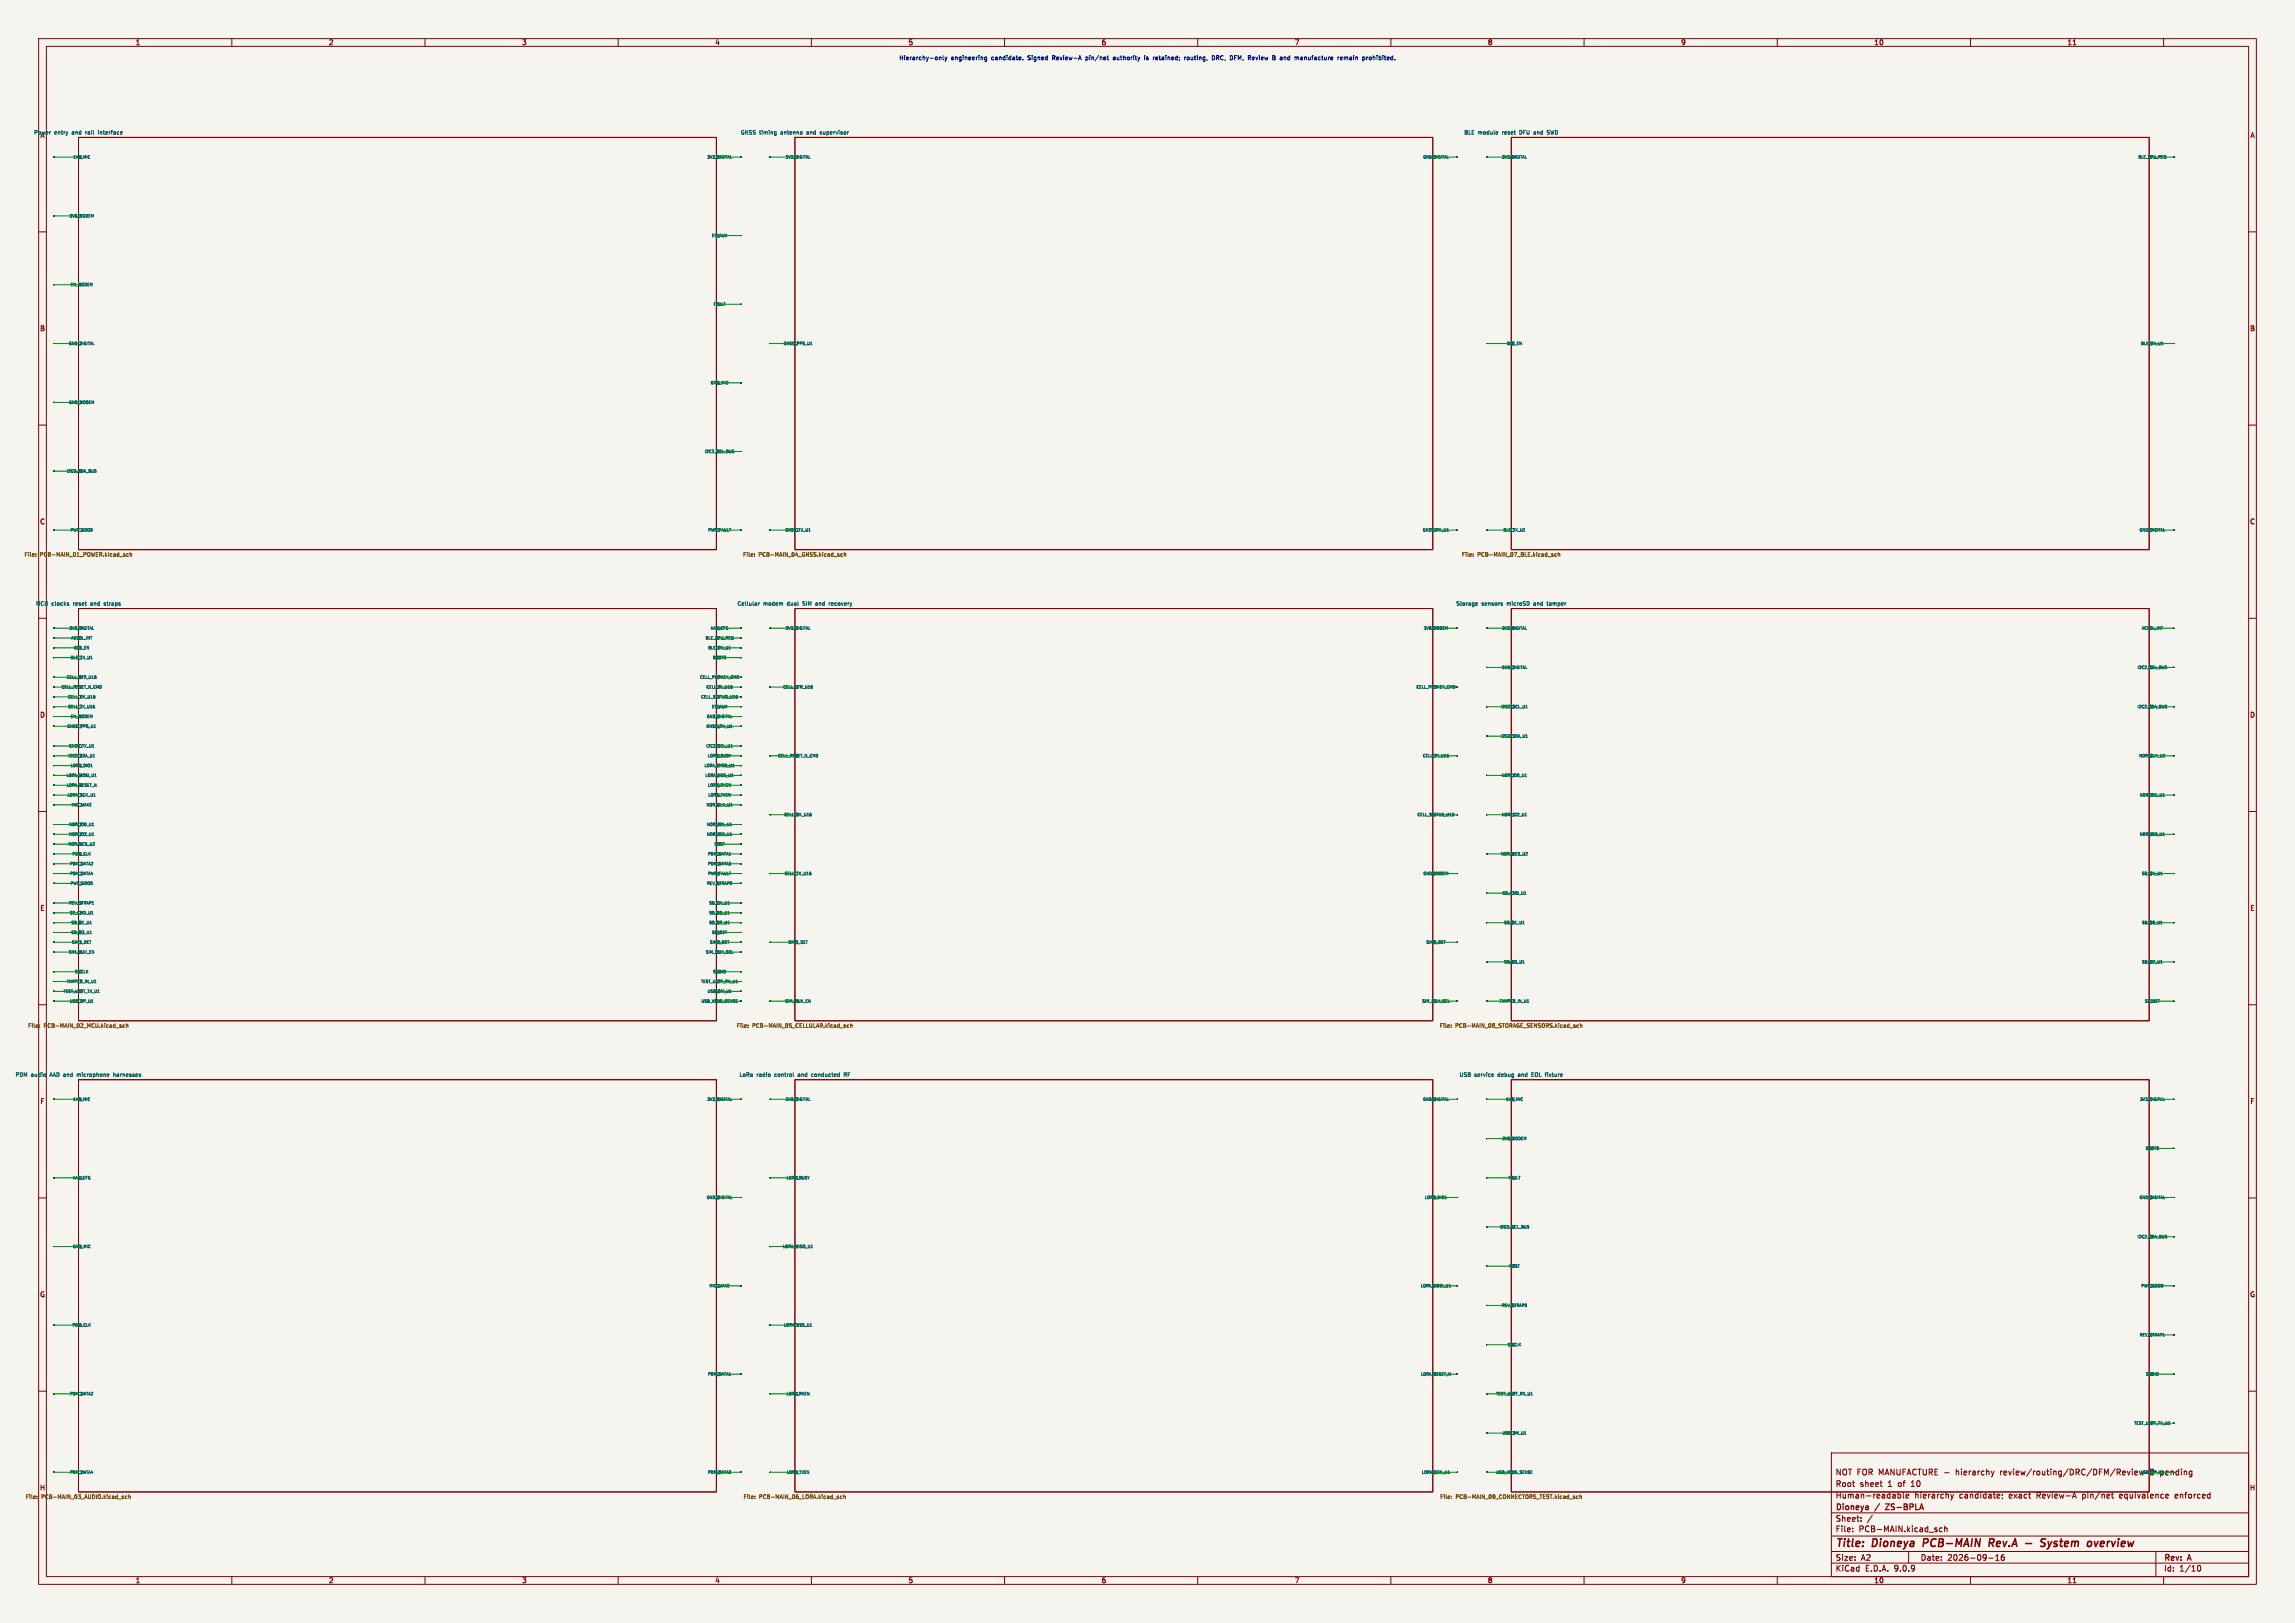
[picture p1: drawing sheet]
<svg xmlns="http://www.w3.org/2000/svg" width="594mm" height="420mm" viewBox="0 0 594 420" stroke-linecap="round" stroke-linejoin="round" font-family="sans-serif">
<defs><g id="words">
<g font-size="2.8" fill="#840000">
<text x="475" y="400.9">Title:</text>
<text x="484.7" y="400.9">Dioneya</text>
<text x="498.6" y="400.9">PCB-MAIN</text>
<text x="516.5" y="400.9">Rev.A</text>
<text x="531.5" y="400.9">System</text>
<text x="544.4" y="400.9">overview</text>
</g>
<g font-size="2.1" fill="#840000">
<text x="475" y="382">NOT FOR MANUFACTURE -</text>
<text x="506.5" y="382">hierarchy</text>
<text x="518.1" y="382">review/routing/DRC/DFM/Review</text>
<text x="475" y="388">Human-readable</text>
<text x="475" y="385">Root</text>
<text x="481.4" y="385">sheet</text>
<text x="488.7" y="385">1</text>
<text x="491.4" y="385">of</text>
<text x="494.9" y="385">10</text>
<text x="495.5" y="388">hierarchy</text>
<text x="507.2" y="388">candidate;</text>
<text x="520.1" y="388">exact</text>
<text x="527.4" y="388">Review-A</text>
<text x="539.4" y="388">pin/net</text>
<text x="549.2" y="388">equivalence</text>
<text x="563.7" y="388">enforced</text>
<text x="475" y="394">Sheet:</text>
<text x="475" y="391.2">Dioneya</text>
<text x="485.5" y="391.2">/</text>
<text x="488.8" y="391.2">ZS-BPLA</text>
<text x="475" y="396.7">File:</text>
<text x="481.1" y="396.7">PCB-MAIN.kicad_sch</text>
<text x="475" y="406.9">KiCad</text>
<text x="475" y="404.1">Size:</text>
<text x="481.7" y="404.1">A2</text>
<text x="482.7" y="406.9">E.D.A.</text>
<text x="490.3" y="406.9">9.0.9</text>
<text x="497" y="404.1">Date:</text>
<text x="504" y="404.1">2026-09-16</text>
<text x="560" y="404.3">Rev:</text>
<text x="560" y="406.9">Id:</text>
<text x="564.1" y="406.9">1/10</text>
<text x="566.4" y="404.3">A</text>
</g>
<text font-size="2.1" fill="#0f0f0f" x="557.1" y="382">B pending</text>
<g font-size="1.8" fill="#840000">
<text x="35" y="11.9">1</text>
<text x="85" y="11.9">2</text>
<text x="135" y="11.9">3</text>
<text x="185" y="11.9">4</text>
<text x="235" y="11.9">5</text>
<text x="285" y="11.9">6</text>
<text x="335" y="11.9">7</text>
<text x="385" y="11.9">8</text>
<text x="435" y="11.9">9</text>
<text x="485" y="11.9">10</text>
<text x="535" y="11.9">11</text>
<text x="582.3" y="35.9">A</text>
<text x="10.3" y="85.9">B</text>
<text x="582.3" y="85.9">B</text>
<text x="10.3" y="135.9">C</text>
<text x="582.3" y="135.9">C</text>
<text x="10.3" y="185.9">D</text>
<text x="582.3" y="185.9">D</text>
<text x="10.3" y="235.9">E</text>
<text x="582.3" y="235.9">E</text>
<text x="10.3" y="285.9">F</text>
<text x="582.3" y="285.9">F</text>
<text x="10.3" y="335.9">G</text>
<text x="582.3" y="335.9">G</text>
<text x="10.2" y="385.9">H</text>
<text x="582.2" y="385.9">H</text>
<text x="35" y="409.9">1</text>
<text x="85" y="409.9">2</text>
<text x="135" y="409.9">3</text>
<text x="185" y="409.9">4</text>
<text x="235" y="409.9">5</text>
<text x="285" y="409.9">6</text>
<text x="335" y="409.9">7</text>
<text x="385" y="409.9">8</text>
<text x="435" y="409.9">9</text>
<text x="485" y="409.9">10</text>
<text x="535" y="409.9">11</text>
</g>
<text font-size="1.8" fill="#006464" x="10.3" y="35.9">A</text>
<g font-size="1.5" fill="#0000c2">
<text x="232.6" y="15.8">Hierarchy-only</text>
<text x="246.2" y="15.8">engineering</text>
<text x="256.8" y="15.8">candidate.</text>
<text x="266.4" y="15.8">Signed</text>
<text x="273" y="15.8">Review-A</text>
<text x="281.9" y="15.8">pin/net</text>
<text x="289.2" y="15.8">authority</text>
<text x="297.5" y="15.8">is</text>
<text x="300" y="15.8">retained;</text>
<text x="308.3" y="15.8">routing,</text>
<text x="315.8" y="15.8">DRC,</text>
<text x="320.7" y="15.8">DFM,</text>
<text x="325.6" y="15.8">Review</text>
<text x="332.1" y="15.8">B</text>
<text x="334.3" y="15.8">and</text>
<text x="338.4" y="15.8">manufacture</text>
<text x="349.7" y="15.8">remain</text>
<text x="356.4" y="15.8">prohibited.</text>
</g>
<g font-size="1.4" fill="#006464">
<text x="8.7" y="35">Power</text>
<text x="14.1" y="35">entry</text>
<text x="18.8" y="35">and</text>
<text x="22.6" y="35">rail</text>
<text x="26.1" y="35">interface</text>
<text x="191.6" y="35">GNSS</text>
<text x="196.6" y="35">timing</text>
<text x="202.3" y="35">antenna</text>
<text x="209.2" y="35">and</text>
<text x="213" y="35">supervisor</text>
<text x="378.8" y="35">BLE</text>
<text x="382.6" y="35">module</text>
<text x="389" y="35">reset</text>
<text x="393.8" y="35">DFU</text>
<text x="397.7" y="35">and</text>
<text x="401.4" y="35">SWD</text>
<text x="9.2" y="156.9">MCU</text>
<text x="13.4" y="156.9">clocks</text>
<text x="19.2" y="156.9">reset</text>
<text x="23.9" y="156.9">and</text>
<text x="27.6" y="156.9">straps</text>
<text x="190.7" y="156.9">Cellular</text>
<text x="197.6" y="156.9">modem</text>
<text x="204" y="156.9">dual</text>
<text x="208.2" y="156.9">SIM</text>
<text x="211.8" y="156.9">and</text>
<text x="215.5" y="156.9">recovery</text>
<text x="376.8" y="156.9">Storage</text>
<text x="383.5" y="156.9">sensors</text>
<text x="390.2" y="156.9">microSD</text>
<text x="397.4" y="156.9">and</text>
<text x="401.1" y="156.9">tamper</text>
<text x="3.9" y="278.9">PDM</text>
<text x="8" y="278.9">audio</text>
<text x="13.2" y="278.9">AAD and</text>
<text x="20.6" y="278.9">microphone</text>
<text x="30.3" y="278.9">harnesses</text>
<text x="191.2" y="278.9">LoRa</text>
<text x="195.9" y="278.9">radio</text>
<text x="200.7" y="278.9">control</text>
<text x="207" y="278.9">and</text>
<text x="210.7" y="278.9">conducted</text>
<text x="219.4" y="278.9">RF</text>
<text x="377.6" y="278.9">USB</text>
<text x="381.6" y="278.9">service</text>
<text x="387.9" y="278.9">debug</text>
<text x="393.4" y="278.9">and</text>
<text x="397.1" y="278.9">EOL</text>
<text x="400.9" y="278.9">fixture</text>
</g>
<g font-size="1.4" fill="#725600">
<text x="6.2" y="144.2">File:</text>
<text x="10.4" y="144.2">PCB-MAIN_01_POWER.kicad_sch</text>
<text x="192.2" y="144.2">File:</text>
<text x="196.4" y="144.2">PCB-MAIN_04_GNSS.kicad_sch</text>
<text x="378.2" y="144.2">File:</text>
<text x="382.4" y="144.2">PCB-MAIN_07_BLE.kicad_sch</text>
<text x="7.1" y="266.2">File:</text>
<text x="11.4" y="266.2">PCB-MAIN_02_MCU.kicad_sch</text>
<text x="190.5" y="266.2">File:</text>
<text x="194.7" y="266.2">PCB-MAIN_05_CELLULAR.kicad_sch</text>
<text x="372.5" y="266.2">File:</text>
<text x="376.7" y="266.2">PCB-MAIN_08_STORAGE_SENSORS.kicad_sch</text>
<text x="6.5" y="388.1">File:</text>
<text x="10.7" y="388.1">PCB-MAIN_03_AUDIO.kicad_sch</text>
<text x="192.3" y="388.1">File:</text>
<text x="196.5" y="388.1">PCB-MAIN_06_LORA.kicad_sch</text>
<text x="372.6" y="388.1">File:</text>
<text x="376.8" y="388.1">PCB-MAIN_09_CONNECTORS_TEST.kicad_sch</text>
</g>
<g font-size="1" fill="#006464">
<text x="18.8" y="41.2">1V8_MIC</text>
<text x="182.9" y="41.2">3V3_DIGITAL</text>
<text x="203.2" y="41.2">3V3_DIGITAL</text>
<text x="368.2" y="41.2">GND_DIGITAL</text>
<text x="388.6" y="41.2">3V3_DIGITAL</text>
<text x="553.3" y="41.2">BLE_DFU_REQ</text>
<text x="17.8" y="56.5">3V8_MODEM</text>
<text x="184.1" y="61.5">EN_AUX</text>
<text x="18.1" y="74.2">EN_MODEM</text>
<text x="184.5" y="79.3">FAULT</text>
<text x="17.7" y="89.5">GND_DIGITAL</text>
<text x="202.7" y="89.5">GNSS_PPS_U1</text>
<text x="389.9" y="89.5">BLE_EN</text>
<text x="554" y="89.5">BLE_RX_U1</text>
<text x="183.8" y="99.6">GND_MIC</text>
<text x="17.7" y="104.7">GND_MODEM</text>
<text x="182.3" y="117.4">I2C2_SCL_BUS</text>
<text x="17.1" y="122.5">I2C2_SDA_BUS</text>
<text x="18.1" y="137.7">PWR_GOOD</text>
<text x="183.1" y="137.7">PWR_FAULT</text>
<text x="203.1" y="137.7">GNSS_TX_U1</text>
<text x="368.1" y="137.7">GNSS_RX_U1</text>
<text x="389" y="137.7">BLE_TX_U1</text>
<text x="553.6" y="137.7">GND_DIGITAL</text>
<text x="17.8" y="163.1">3V3_DIGITAL</text>
<text x="18.2" y="165.7">ACCEL_INT</text>
<text x="182.5" y="165.7">BLE_DFU_REQ</text>
<text x="183.8" y="163.1">AAD_CFG</text>
<text x="203.2" y="163.1">3V3_DIGITAL</text>
<text x="368.4" y="163.1">3V8_MODEM</text>
<text x="388.6" y="163.1">3V3_DIGITAL</text>
<text x="554.2" y="163.1">ACCEL_INT</text>
<text x="18.1" y="170.8">BLE_TX_U1</text>
<text x="19" y="168.2">BLE_EN</text>
<text x="183.1" y="168.2">BLE_RX_U1</text>
<text x="184.4" y="170.8">BOOT0</text>
<text x="388.5" y="173.3">GND_DIGITAL</text>
<text x="553.1" y="173.3">I2C2_SCL_BUS</text>
<text x="15.8" y="178.4">CELL_RESET_N_CMD</text>
<text x="17.1" y="175.8">CELL_DTR_U16</text>
<text x="181" y="175.8">CELL_PWRKEY_CMD</text>
<text x="182.7" y="178.4">CELL_RI_U16</text>
<text x="202.5" y="178.4">CELL_DTR_U16</text>
<text x="366.4" y="178.4">CELL_PWRKEY_CMD</text>
<text x="17.4" y="180.9">CELL_RX_U16</text>
<text x="17.5" y="183.5">CELL_TX_U16</text>
<text x="181.3" y="180.9">CELL_STATUS_U16</text>
<text x="184.1" y="183.5">EN_AUX</text>
<text x="388.4" y="183.5">I2C2_SCL_U1</text>
<text x="553.1" y="183.5">I2C2_SDA_BUS</text>
<text x="17.2" y="188.5">GNSS_PPS_U1</text>
<text x="18.1" y="186">EN_MODEM</text>
<text x="182.7" y="188.5">GNSS_RX_U1</text>
<text x="182.8" y="186">GND_DIGITAL</text>
<text x="388.3" y="191.1">I2C2_SDA_U1</text>
<text x="17.5" y="196.2">I2C2_SDA_U1</text>
<text x="17.7" y="193.6">GNSS_TX_U1</text>
<text x="182.6" y="193.6">I2C2_SCL_U1</text>
<text x="183.1" y="196.2">LORA_BUSY</text>
<text x="201.2" y="196.2">CELL_RESET_N_CMD</text>
<text x="368.1" y="196.2">CELL_RI_U16</text>
<text x="553.5" y="196.2">NOR_CLK_U1</text>
<text x="17.1" y="201.2">LORA_MOSI_U1</text>
<text x="17.1" y="203.8">LORA_RESET_N</text>
<text x="18.1" y="198.7">LORA_DIO1</text>
<text x="182.2" y="198.7">LORA_MISO_U1</text>
<text x="182.4" y="201.2">LORA_NSS_U1</text>
<text x="183.1" y="203.8">LORA_RXEN</text>
<text x="388.6" y="201.2">NOR_IO0_U1</text>
<text x="17.3" y="206.3">LORA_SCK_U1</text>
<text x="18.4" y="208.9">MIC_WAKE</text>
<text x="182.7" y="208.9">NOR_CLK_U1</text>
<text x="183.2" y="206.3">LORA_TXEN</text>
<text x="553.7" y="206.3">NOR_IO1_U1</text>
<text x="17.7" y="213.9">NOR_IO0_U1</text>
<text x="182.8" y="213.9">NOR_IO1_U1</text>
<text x="202.8" y="211.4">CELL_RX_U16</text>
<text x="366.7" y="211.4">CELL_STATUS_U16</text>
<text x="388.6" y="211.4">NOR_IO2_U1</text>
<text x="17.5" y="219">NOR_NCS_U2</text>
<text x="17.7" y="216.5">NOR_IO2_U1</text>
<text x="18.6" y="221.6">PDM_CLK</text>
<text x="182.8" y="216.5">NOR_IO3_U1</text>
<text x="183.1" y="221.6">PDM_DATA1</text>
<text x="184.7" y="219">NRST</text>
<text x="388.4" y="221.6">NOR_NCS_U2</text>
<text x="553.7" y="216.5">NOR_IO3_U1</text>
<text x="18" y="224.1">PDM_DATA2</text>
<text x="18" y="226.6">PDM_DATA4</text>
<text x="183.1" y="224.1">PDM_DATA3</text>
<text x="183.1" y="226.6">PWR_FAULT</text>
<text x="202.9" y="226.6">CELL_TX_U16</text>
<text x="368.3" y="226.6">GND_MODEM</text>
<text x="554.2" y="226.6">SD_CK_U1</text>
<text x="18.1" y="229.2">PWR_GOOD</text>
<text x="182.8" y="229.2">REV_STRAP0</text>
<text x="388.7" y="231.7">SD_CMD_U1</text>
<text x="17.7" y="234.3">REV_STRAP1</text>
<text x="17.9" y="236.8">SD_CMD_U1</text>
<text x="18.3" y="239.3">SD_D1_U1</text>
<text x="183.4" y="234.3">SD_CK_U1</text>
<text x="183.4" y="236.8">SD_D0_U1</text>
<text x="183.4" y="239.3">SD_D2_U1</text>
<text x="389.2" y="239.3">SD_D1_U1</text>
<text x="554.3" y="239.3">SD_D0_U1</text>
<text x="18.3" y="241.9">SD_D3_U1</text>
<text x="18.5" y="244.4">SIM1_DET</text>
<text x="183.6" y="244.4">SIM2_DET</text>
<text x="184.2" y="241.9">SD_DET</text>
<text x="203.9" y="244.4">SIM1_DET</text>
<text x="369" y="244.4">SIM2_DET</text>
<text x="17.7" y="247">SIM_MUX_EN</text>
<text x="182.5" y="247">SIM_MUX_SEL</text>
<text x="389.2" y="249.5">SD_D3_U1</text>
<text x="554.3" y="249.5">SD_D2_U1</text>
<text x="16.3" y="257.1">TEST_UART_TX_U1</text>
<text x="17.1" y="254.6">TAMPER_IN_U1</text>
<text x="19.2" y="252">SWCLK</text>
<text x="181.3" y="254.6">TEST_UART_RX_U1</text>
<text x="183" y="257.1">USB_DM_U1</text>
<text x="184.4" y="252">SWDIO</text>
<text x="17.9" y="259.7">USB_DP_U1</text>
<text x="181.4" y="259.7">USB_VBUS_SENSE</text>
<text x="203.1" y="259.7">SIM_MUX_EN</text>
<text x="367.9" y="259.7">SIM_MUX_SEL</text>
<text x="388" y="259.7">TAMPER_IN_U1</text>
<text x="555" y="259.7">SD_DET</text>
<text x="18.8" y="285.1">1V8_MIC</text>
<text x="182.9" y="285.1">3V3_DIGITAL</text>
<text x="203.2" y="285.1">3V3_DIGITAL</text>
<text x="368.2" y="285.1">GND_DIGITAL</text>
<text x="389.6" y="285.1">1V8_MIC</text>
<text x="553.7" y="285.1">3V3_DIGITAL</text>
<text x="388.7" y="295.2">3V8_MODEM</text>
<text x="555.2" y="297.8">BOOT0</text>
<text x="18.7" y="305.4">AAD_CFG</text>
<text x="203.4" y="305.4">LORA_BUSY</text>
<text x="390.3" y="305.4">FAULT</text>
<text x="182.8" y="310.5">GND_DIGITAL</text>
<text x="368.6" y="310.5">LORA_DIO1</text>
<text x="553.6" y="310.5">GND_DIGITAL</text>
<text x="18.7" y="323.2">GND_MIC</text>
<text x="202.5" y="323.2">LORA_MISO_U1</text>
<text x="388" y="318.1">I2C2_SCL_BUS</text>
<text x="553.1" y="320.6">I2C2_SDA_BUS</text>
<text x="390.5" y="328.2">NRST</text>
<text x="183.5" y="333.3">MIC_WAKE</text>
<text x="367.6" y="333.3">LORA_MOSI_U1</text>
<text x="554.1" y="333.3">PWR_GOOD</text>
<text x="388.6" y="338.4">REV_STRAP0</text>
<text x="18.6" y="343.5">PDM_CLK</text>
<text x="202.7" y="343.5">LORA_NSS_U1</text>
<text x="553.7" y="346">REV_STRAP1</text>
<text x="390.1" y="348.6">SWCLK</text>
<text x="183.1" y="356.2">PDM_DATA1</text>
<text x="367.6" y="356.2">LORA_RESET_N</text>
<text x="555.3" y="356.2">SWDIO</text>
<text x="18" y="361.3">PDM_DATA2</text>
<text x="203.4" y="361.3">LORA_RXEN</text>
<text x="387" y="361.3">TEST_UART_RX_U1</text>
<text x="388.7" y="371.4">USB_DM_U1</text>
<text x="552.2" y="368.9">TEST_UART_TX_U1</text>
<text x="18" y="381.6">PDM_DATA4</text>
<text x="183.1" y="381.6">PDM_DATA3</text>
<text x="203.5" y="381.6">LORA_TXEN</text>
<text x="367.8" y="381.6">LORA_SCK_U1</text>
<text x="387.1" y="381.6">USB_VBUS_SENSE</text>
<text x="553.9" y="381.6">USB_DP_U1</text>
</g>
</g></defs>
<path d="M0 0h594v420h-594z" fill="#f5f4ef" stroke="#f5f4ef" stroke-width=".26"/>
<g fill="none" stroke="#840000" stroke-width=".26">
<path d="M10 10h574v400h-574zM12 12h570v396h-570zM60 10v2M110 10v2M160 10v2M210 10v2M260 10v2M310 10v2M360 10v2M410 10v2M460 10v2M510 10v2"/>
<path d="M536.6 11.6h.7M560 10v2M20.3 35.6h165.1v106.6h-165.1zM205.7 35.6h165.1v106.6h-165.1zM391.2 35.6h165.1v106.6h-165.1zM10 60h2M582 60h2M10 110h2M582 110h2M20.3 157.5h165.1v106.7h-165.1zM205.7 157.5h165.1v106.7h-165.1zM391.2 157.5h165.1v106.7h-165.1z"/>
<path d="M10 160h2M582 160h2M10 210h2M582 210h2M10 260h2M20.3 279.4h165.1v106.7h-165.1zM205.7 279.4h165.1v106.7h-165.1zM391.2 279.4h165.1v106.7h-165.1zM582 260h2M10 310h2M582 310h2M10 360h2"/>
<path d="M474 376h108v32h-108zM582 360h2M474 397.5h108M474 391.5h108M479.5 396.2v.2M479.5 395.4v.2M481.7 393.5v.2M481.7 392.7v.2M484.6 392.1l-1.3 1.9M486.6 383.7h.6M487 384.7h.2M491.2 386.2v1.5"/>
<path d="M491.2 386.7h.5l.3 .3-.2 .6h-.6M492.6 386.2v1.3l.2 .2M493.3 387.2l.7-.2v-.3h-.5l-.2 .2 .1 .7h.6M502.7 395.4h-.5l-.2 .3 .1 .6h.6M503.3 395.5l.6-.1 .1 1M503.3 394.9v1.5M504.9 386.7l.3 1M505.2 387.7l-.3 .5M505.6 386.7l-.4 1M516.1 380.7l-.4 1M517.1 386.7h.4l.1 .3-.7 .2M517.5 387.6l-.4 .1"/>
<path d="M518.2 386.7v.2M518.3 387.6l-.1 .3M536.5 387.2h.7M536.9 386.2l.5 1.5M546.5 386.7h.5M546.7 386.2v1.3l.3 .2M549.5 381.6h.5M549.5 380.7h.4l.2 .3-.7 .2M550.6 380.7l.4 1 .3-1M551.9 380.2v.1M551.9 380.7v1M552.5 381.2l.7-.2v-.3h-.5l-.2 .2 .1 .7h.6"/>
<path d="M560.7 386.7h.5v.3l-.7 .2M561.2 387.6l-.5 .1M563 386.7v.9M563.7 387l-.7 .2M60 408v2M110 408v2M160 408v2M210 408v2M260 408v2M310 408v2M360 408v2M410 408v2"/>
<path d="M460 408v2M474 404.5h108M474 401.5h108M494 401.5v3M510 408v2M514.7 403.2h1.2M516.5 403.8h.9M516.5 402.7l.5-.4v1.5M518.7 402.3h-.5l-.2 .3v.9l.2 .3 .5-.2v-.7l-.5-.1-.2 .3M536.6 409.6h.7M558 401.5v6.5M560 408v2"/>
<path d="M568.7 405.6l.4-.5a.8 .8 0 0 1 .5 .7 .8 .8 0 0 1-.5 .8l-.4-.6"/>
</g>
<path d="M498 398.2l-.3 2M515.4 399.2l.5 1M515.8 398.2h-.8l-.2 2M515.9 399.1l-1 .1M524.3 399.4h1.5M529.5 398.3l-.8-.1-.3 .2v.6l.8 .3 .1 .5-.4 .4-.8-.1M530.1 398.9l.3 1.3M531 398.9l-.6 1.3M543 398.9l-.6 1.3M543.7 399.1l-.1 1M544.6 399.3l-1 .2M530.4 400.2l-.6 .7" fill="none" stroke="#840000" stroke-width=".4"/>
<path d="M488 389.2h1l-1 1.5h1" fill="none" stroke="#840000" stroke-width=".3"/>
<g fill="none" stroke="#006464" stroke-width=".26">
<path d="M13 34.1h.1M22.2 34.1v.6M22.2 34.2v.1M25.5 33.7h.1M25.5 34.1v.6M25.5 33.7v.1M200.6 34.1h.3v.8l-.2 .2M200.9 34.7h-.3M208.8 34.4v.3M212.3 34.7h.2M212.5 34.1l-.2 .1 .2 .2M387.5 34.1l.2 .2-.5 .1"/>
<path d="M387.6 34.7h-.1M393.6 33.7h-.2v1h.2M397 34.6l.4 .1M397.3 34.1h-.3M397.4 34.4l-.4 .1M401 33.8h-.5a.42 .42 0 0 0 .5 .6v.1M401 34.6l-.2 .1h-.4M209.8 89.2h.4M559.5 89.2h.4M189.7 116.8l.2 .1M189.7 116.4l.3 .1M189.9 117.1l-.3 .1"/>
<path d="M189.9 116.9h.1M189.9 117.1h.1M189.9 116.9v.2M24.7 121.9l.2 .1-.2 .2M24.8 121.5l.1 .1M374.5 137.5h.4M394.3 137.5h.4M17.7 156.3l.1 .2-.1 .2M17.7 156h.1M23.5 156.3v.3M26.9 156.6l.3 .1M27.2 156l-.3 .1 .3 .2"/>
<path d="M196.3 156v.7M196.6 156l-.3 .2M207.8 156.6l.1 .1M207.8 155.8v.2M211.4 156h-.3M211.5 156.3l-.4 .1v.2l.4 .1M214.6 156v.7M214.7 156.1l-.1 .1M214.7 156v.1M214.9 156h-.2M382 156.6h.4M382 156h.3l.1 .2-.5 .1"/>
<path d="M388.8 156.3l.1 .2-.1 .2M388.8 156h.1M397 156.3v.3M400.3 156h.4M400.5 155.7v.8l.2 .2M23.5 170.5h.4M188.6 168h.5M189.5 177.7v.4M189.5 178.1h.1M560.5 172.7h.2M560.5 172.3l.3 .1M560.7 172.7l.1 .1"/>
<path d="M560.8 172.8l-.1 .2h-.2M24.1 195.9h.4M24.2 195.4l.1-.2v.7M24.4 188.3h.4M24.6 180.3v.3M189.1 188.3h.4M189.2 193.4h.4M189.2 192.9l.2-.3v.8M374.9 195.5v.4M394.9 183.2h.4M394.9 182.7l.2-.2v.7M394.9 190.8h.4"/>
<path d="M395 190.3l.1-.2v.7M559.9 195.9h.4M560.7 182.9h.1M560.7 182.5h.1M560.8 182.9l-.1 .3M23.9 216.2h.4M23.9 213.7h.4M24.3 206.1h.4M189 216.2h.4M189 213.7h.4M189.1 208.6h.4M189.4 201h.4"/>
<path d="M210 210.8v.3M394.7 201h.4M394.7 211.1h.4M559.8 206.1h.4M559.8 216.2h.4M23.3 239.1h.4M188.4 239.1h.4M188.4 236.5h.4M188.4 234h.4M394.1 239.1h.4M559.2 239.1h.4M559.2 226.4h.4"/>
<path d="M23.3 241.6h.4M23.7 259.4h.4M24.5 254.3h.4M188.8 256.9h.4M394.1 249.2h.4M395.3 259.4h.4M559.2 249.2h.4M20 277.9v.7M20.2 277.9l-.2 .1M29.4 278h.4v.6M29.4 277.6v1M205.3 277.6l.2 1"/>
<path d="M206.6 278.3v.2M210.4 277.9l-.4 .2 .1 .4 .3 .1M218.7 278.1l.4 .5M219.1 277.8l-.6-.2v1M219.1 277.9l-.6 .2M386.4 277.9l.2 .3-.5 .1M386.5 278.5l-.1 .1M393 278.3v.2M396.5 278.1h.3M396.9 277.6h-.4v1h.4M395.4 317.4l.3 .3-.3 .1M395.4 317.1h.3"/>
<path d="M560.7 319.6l.1 .1M560.7 320l.1 .2-.1 .2M209.7 343.2h.4M394.6 371.2h.4M374.8 381.3h.4"/>
</g>
<g fill="none" stroke="#725600" stroke-width=".26">
<path d="M9.3 143.9v.1M9.3 143.3v.1M33.2 143.3l-.5 .2 .1 .4h.4M33.7 143.4l.3-.1 .1 .7M33.7 143v1M195.3 143.9v.1M195.3 143.3v.1M218.1 143.3l-.5 .2 .1 .4h.4M218.5 143.4l.4-.1v.7M218.5 143v1M381.3 143.9v.1M381.3 143.3v.1"/>
<path d="M401.9 143.6l.1 .2-.1 .2M401.9 143.3h.1M402.9 143.3l-.5 .2 .1 .4h.4M403.3 143.4l.4-.1v.7M403.3 143v1M10.2 265.8v.1M10.2 265.3v.1M31.4 265.6v.2M32.3 265.3l-.5 .1 .1 .4h.4M32.7 265.3h.4v.6M32.7 264.9v1M193.6 265.8h.1"/>
<path d="M193.6 265.3h.1M218.8 265.6v.2M219.7 265.3l-.5 .1 .1 .4h.4M220.1 265.3h.4l.1 .6M220.1 264.9v1M375.6 265.8h.1M375.6 265.3h.1M408.6 265.3l-.5 .1 .1 .4h.4M409 265.3h.4v.6M409 264.9v1M9.6 387.8h.1M9.6 387.2h.1"/>
<path d="M32 387.5v.3M32.5 387.2v.5l.4 .1M32.5 387.2h.1M32.5 387.2h.4M33.3 387.2h.4v.6M33.3 386.8v1M195.4 387.8h.1M195.4 387.2h.1M217.5 387.2v.5l.5 .1M217.6 387.2h.4M217.6 387.2h-.1M218.4 387.2h.4v.6"/>
<path d="M218.4 386.8v1M375.7 387.7v.1M375.7 387.2v.1M408.5 387.2l-.5 .1 .1 .5h.4M408.9 386.8v1M409 387.2h.3l.1 .6M409 387.2h-.1"/>
</g>
<g fill="none" stroke="#0f0f0f" stroke-width=".26">
<path d="M13.9 55.9h.1M13.9 40.6h.1M14 55.9h.1M14 40.6h.1M14 40.6h-.1M191.7 40.6h.1M191.8 40.6h.1M199.3 40.6h.1M199.4 40.6h.1M377.1 40.6h.1M377.2 40.6h.1M384.8 40.6h.1"/>
<path d="M562.6 40.6h.1M562.7 40.6h-.1M562.7 40.6h.1M13.9 73.6v.1M14 73.6l-.1 .1M191.7 60.9v.1M191.7 61h.1M191.8 78.7h.1M191.8 60.9v.1M13.9 88.9h.1M14 88.9h.1M191.8 99v.1"/>
<path d="M191.8 99l-.1 .1M199.3 88.9h.1M199.4 88.9h.1M384.8 88.9h.1M562.6 88.9h.1M13.9 104.1h.1M14 104.1h.1M191.7 116.8h.1M191.8 116.8h.1M191.8 116.8h-.1M13.9 121.9h.1M13.9 137.1v.1"/>
<path d="M13.9 137.1h.1M14 137.1v.1M14 121.9h.1M14 121.9h-.1M191.7 137.1v.1M191.7 137.1h.1M191.8 137.1v.1M199.3 137.2h.1M199.4 137.1v.1M377.1 137.2h.1M377.2 137.1v.1M384.8 137.1v.1"/>
<path d="M562.6 137.2h.1M562.6 137.1v.1M562.6 137.1h.1M13.9 177.8h.1M13.9 175.2h.1M13.9 175.3h.1M13.9 162.5l.1 .1M13.9 170.2h.1M13.9 162.6h.1M13.9 165.1h.1M13.9 167.6h.1M14 162.5l-.1 .1"/>
<path d="M14 177.8h.1M14 165.1h.1M14 162.5v.1M14 175.2h.1M14 175.2l-.1 .1M14 170.2h.1M14 165.1h-.1M14 175.2v.1M191.7 175.2h.1M191.7 175.3h.1M191.7 175.2v.1M191.7 165.1h.1"/>
<path d="M191.7 177.8h.1M191.7 167.6h.1M191.7 162.5v.1M191.7 170.2h.1M191.8 162.5v.1M191.8 175.3h.1M191.8 170.2h.1M191.8 175.2v.1M191.8 175.2h.1M191.8 165.1h.1M191.8 177.8h.1M191.8 167.6h.1"/>
<path d="M191.8 165.1h-.1M191.8 162.6h-.1M191.8 175.2l-.1 .1M199.3 177.8h.1M199.3 162.5l.1 .1M199.4 162.5v.1M199.4 177.8h.1M377.1 177.8h.2M377.1 177.8h.1M377.1 162.5h.1M377.2 162.5v.1M377.2 177.8h.1"/>
<path d="M384.8 172.7h.1M384.8 162.5l.1 .1M384.8 162.6h.1M384.8 162.5v.1M384.9 172.7h.1M562.6 172.7h.1M562.6 162.6h.1M562.6 162.5v.1M562.7 172.7h.1M562.7 172.7h-.1M13.9 188h.1M13.9 195.6h.1"/>
<path d="M13.9 187.9l.1 .1M13.9 180.3h.1M13.9 182.9h.1M13.9 193h.1M13.9 187.9v.1M13.9 198.1h.1M13.9 185.4h.1M14 198.1h.1M14 195.6h.1M14 195.6h-.1M14 185.4h.1M14 180.3h.1"/>
<path d="M14 182.9h.1M14 180.3h-.1M14 185.4h-.1M14 193h.1M14 187.9v.1M14 188h-.1M191.7 180.3h.1M191.7 198.1h.1M191.7 193h.1M191.7 185.4h.1M191.7 195.6h.1M191.7 187.9v.1"/>
<path d="M191.7 182.9h.1M191.7 188h.1M191.8 185.4h.1M191.8 195.6h.1M191.8 182.9h.1M191.8 180.3h.1M191.8 187.9v.1M191.8 193h.1M191.8 198.1h.1M199.3 195.6h.1M199.3 195.6h.2M199.4 195.6h.1"/>
<path d="M199.5 195.6h.1M199.5 195.6h-.1M377.1 195.6h.1M377.2 195.6h.1M384.8 190.5h.1M384.8 182.9h.1M562.6 182.9h.1M562.6 195.6h.1M562.7 182.9h.1M562.7 182.9h-.1M13.9 200.7h.1M13.9 200.6v.1"/>
<path d="M13.9 203.2h.1M13.9 205.7h.1M13.9 218.4h.1M13.9 213.3v.1M13.9 215.9h.1M13.9 200.6l.1 .1M13.9 208.3h.1M13.9 213.3l.1 .1M13.9 213.3h.1M14 215.9h.1M14 203.2h.1M14 213.3l-.1 .1"/>
<path d="M14 215.9h-.1M14 218.4h-.1M14 205.7h.1M14 200.6v.1M14 213.3h.1M14 213.3v.1M14 218.4h.1M191.7 200.6v.1M191.7 200.7h.1M191.7 208.3h.1M191.7 213.3v.1M191.7 215.9h.1"/>
<path d="M191.7 203.2h.1M191.7 205.7h.1M191.7 213.3l.1 .1M191.8 215.9h.1M191.8 218.4h.1M191.8 203.2h.1M191.8 215.9h-.1M191.8 213.3v.1M191.8 208.3h.1M191.8 200.6v.1M199.3 210.8h.1M199.4 210.8h.1"/>
<path d="M377.1 210.8h.2M377.1 210.8h.1M377.2 210.8h-.1M377.2 210.8h.1M384.8 200.6v.1M384.8 210.8h.1M384.8 200.6l.1 .1M562.6 205.7h.1M562.6 215.9h.1M13.9 233.7h.1M13.9 236.2h.1M13.9 226.1h.1"/>
<path d="M13.9 226h.1M13.9 223.5h.1M13.9 226v.1M13.9 228.6h.1M13.9 238.7v.1M13.9 238.8h.1M13.9 221h.1M14 223.5h.1M14 226v.1M14 228.6h.1M14 236.2h.1M14 233.7h.1"/>
<path d="M14 226.1h-.1M14 238.7l-.1 .1M14 223.5h-.1M191.7 228.6h.1M191.7 221h.1M191.7 223.5h.1M191.7 226v.1M191.7 226.1h.1M191.7 226h.1M191.7 236.2h.1M191.7 226l.1 .1M191.7 238.8h.1"/>
<path d="M191.7 233.7h.1M191.7 238.7v.1M191.8 226.1h.1M191.8 221h.1M191.8 223.5h.1M191.8 226.1h-.1M191.8 236.2h.1M191.8 228.6h.1M191.8 226v.1M191.8 238.7v.1M191.8 233.7h.1M191.8 233.7h-.1"/>
<path d="M199.3 226h.1M199.3 226.1h.1M199.4 226v.1M199.4 226.1h.1M199.4 226h.1M377.1 226.1h.1M377.1 226h.1M377.2 226v.1M377.2 226h.1M377.2 226.1h.1M384.8 221h.1M384.8 231.1h.1"/>
<path d="M384.8 238.7v.1M384.8 238.8h.1M562.6 226.1h.1M562.6 238.8h.1M562.6 226h.1M562.6 226v.1M562.6 238.7v.1M13.9 256.5h.1M13.9 254h.1M13.9 246.4h.1M13.9 259.1h.1M13.9 241.3h.1"/>
<path d="M13.9 243.8h.1M14 246.4h-.1M14 256.5h.1M14 246.4h.1M14 251.4v.1M14 241.3h-.1M14 259.1h-.1M14 243.8h-.1M14 254h-.1M14 254h.1M191.7 254h.1M191.7 259.1h.1"/>
<path d="M191.7 246.4h.1M191.7 256.5h.1M191.7 243.8h.1M191.7 251.4l.1 .1M191.8 241.3h.1M191.8 243.8h.1M191.8 259.1h.1M191.8 246.4h-.1M191.8 246.4h.1M191.8 256.5h.1M191.8 251.4v.1M191.8 241.3h-.1"/>
<path d="M191.8 243.8h-.1M191.8 254h.1M191.8 259.1h-.1M199.4 243.8h.1M199.4 259.1h.1M199.4 259.1h-.1M377.1 259.1h.1M377.2 243.8h.1M377.2 259.1h.1M384.8 259.1h.1M384.8 248.9h.1M562.6 248.9h.1"/>
<path d="M562.6 259.1h.1M13.9 284.5h.1M14 284.5h.1M14 284.5h-.1M191.7 284.5h.1M191.8 284.5h.1M199.3 284.5h.1M199.4 284.5h.1M377.1 284.5h.1M377.2 284.5h.1M384.8 294.6h.1M384.8 284.5h.1"/>
<path d="M562.6 284.5h.1M562.6 297.2h.1M14 304.8h.1M14 304.8h-.1M191.7 309.9h.1M191.8 309.9h.1M199.4 304.8h.1M377.2 309.9h.1M384.8 317.5h.1M384.8 304.8h.1M384.9 317.5h-.1M562.6 309.9h.1"/>
<path d="M13.9 322.6h.1M14 322.6h-.1M191.7 332.7h.1M191.8 332.7h.1M199.3 322.6h.1M199.4 322.6h.1M377.1 332.7h.1M377.2 332.7h.1M377.2 332.7h-.1M384.8 337.8h.1M384.8 327.6v.1M562.6 320h.1"/>
<path d="M562.6 332.7h.1M562.7 320h.1M562.7 320h-.1M13.9 342.9h.1M191.7 355.6h.1M191.8 355.6h.1M191.8 355.6h-.1M199.3 342.9h.1M199.4 342.9h.1M377.1 355.6h.1M377.2 355.6h.1M377.2 355.6h-.1"/>
<path d="M384.8 348h.1M562.6 345.4h.1M562.6 355.6h.1M13.9 360.7h.1M14 360.7h.1M199.4 360.7h.1M384.7 360.7h.2M384.7 360.7h.1M384.8 370.8h.1M384.8 360.7h.1M384.9 360.7h.1M562.5 368.3h.2"/>
<path d="M562.6 368.3h-.1M562.6 368.3h.1M562.7 368.3h.1M562.7 368.3h-.1M13.9 381h.1M14 381h.1M191.7 381h.1M191.8 381h.1M199.4 381h.1M377.1 381h.1M377.2 381h.1M384.7 381h.1"/>
<path d="M384.8 381h.1M384.9 381h-.2"/>
</g>
<g fill="none" stroke="#009600" stroke-width=".26">
<path d="M14 40.6h6.3M14 55.9h6.3M185.4 40.6h6.4M199.4 40.6h6.3M370.8 40.6h6.4M384.8 40.6h6.4M556.3 40.6h6.3M14 73.7h6.3M185.4 61h6.4M185.4 78.7h6.4M14 88.9h6.3M185.4 99.1h6.4"/>
<path d="M199.4 88.9h6.3M384.8 88.9h6.4M556.3 88.9h6.3M14 104.1h6.3M185.4 116.8h6.4M14 137.2h6.3M14 121.9h6.3M185.4 137.2h6.4M199.4 137.2h6.3M370.8 137.2h6.4M384.8 137.2h6.4M556.3 137.2h6.3"/>
<path d="M14 162.6h6.3M14 177.8h6.3M14 167.6h6.3M14 165.1h6.3M14 170.2h6.3M14 175.3h6.3M185.4 162.6h6.4M185.4 177.8h6.4M185.4 167.6h6.4M185.4 165.1h6.4M185.4 170.2h6.4M185.4 175.3h6.4"/>
<path d="M199.4 162.6h6.3M199.4 177.8h6.3M370.8 162.6h6.4M370.8 177.8h6.4M384.8 162.6h6.4M384.8 172.7h6.4M556.3 162.6h6.3M556.3 172.7h6.3M14 198.1h6.3M14 182.9h6.3M14 180.3h6.3M14 195.6h6.3"/>
<path d="M14 193h6.3M14 188h6.3M14 185.4h6.3M185.4 198.1h6.4M185.4 182.9h6.4M185.4 180.3h6.4M185.4 195.6h6.4M185.4 193h6.4M185.4 188h6.4M185.4 185.4h6.4M199.4 195.6h6.3M370.8 195.6h6.4"/>
<path d="M384.8 182.9h6.4M384.8 190.5h6.4M556.3 182.9h6.3M556.3 195.6h6.3M14 218.4h6.3M14 208.3h6.3M14 200.7h6.3M14 215.9h6.3M14 205.7h6.3M14 203.2h6.3M14 213.4h6.3M185.4 218.4h6.4"/>
<path d="M185.4 208.3h6.4M185.4 200.7h6.4M185.4 215.9h6.4M185.4 205.7h6.4M185.4 203.2h6.4M185.4 213.4h6.4M199.4 210.8h6.3M370.8 210.8h6.4M384.8 210.8h6.4M384.8 200.7h6.4M556.3 215.9h6.3M556.3 205.7h6.3"/>
<path d="M14 221h6.3M14 223.5h6.3M14 226.1h6.3M14 238.8h6.3M14 236.2h6.3M14 228.6h6.3M14 233.7h6.3M185.4 221h6.4M185.4 223.5h6.4M185.4 226.1h6.4M185.4 238.8h6.4M185.4 236.2h6.4"/>
<path d="M185.4 228.6h6.4M185.4 233.7h6.4M199.4 226.1h6.3M370.8 226.1h6.4M384.8 221h6.4M384.8 231.1h6.4M384.8 238.8h6.4M556.3 226.1h6.3M556.3 238.8h6.3M14 259.1h6.3M14 243.8h6.3M14 246.4h6.3"/>
<path d="M14 251.5h6.3M14 254h6.3M14 241.3h6.3M14 256.5h6.3M185.4 259.1h6.4M185.4 243.8h6.4M185.4 246.4h6.4M185.4 251.5h6.4M185.4 254h6.4M185.4 241.3h6.4M185.4 256.5h6.4M199.4 259.1h6.3"/>
<path d="M199.4 243.8h6.3M370.8 259.1h6.4M370.8 243.8h6.4M384.8 259.1h6.4M384.8 248.9h6.4M556.3 259.1h6.3M556.3 248.9h6.3M14 284.5h6.3M185.4 284.5h6.4M199.4 284.5h6.3M370.8 284.5h6.4M384.8 284.5h6.4"/>
<path d="M384.8 294.6h6.4M556.3 284.5h6.3M556.3 297.2h6.3M14 304.8h6.3M185.4 309.9h6.4M199.4 304.8h6.3M370.8 309.9h6.4M384.8 304.8h6.4M384.8 317.5h6.4M556.3 309.9h6.3M14 322.6h6.3M185.4 332.7h6.4"/>
<path d="M199.4 322.6h6.3M370.8 332.7h6.4M384.8 327.7h6.4M384.8 337.8h6.4M556.3 332.7h6.3M556.3 320h6.3M14 342.9h6.3M185.4 355.6h6.4M199.4 342.9h6.3M370.8 355.6h6.4M384.8 348h6.4M556.3 355.6h6.3"/>
<path d="M556.3 345.4h6.3M14 360.7h6.3M199.4 360.7h6.3M384.8 360.7h6.4M384.8 370.8h6.4M556.3 368.3h6.3M14 381h6.3M185.4 381h6.4M199.4 381h6.3M370.8 381h6.4M384.8 381h6.4M556.3 381h6.3"/>
</g>
<g fill="none" stroke="#0000c2" stroke-width=".26">
<path d="M243.1 14.8v.7M243.1 14.9l.4-.1 .1 .7M244.1 14.4v.9l.2 .2M244.6 14.8l.2 .7M244.8 15.5l-.2 .4M245.1 14.8l-.3 .7M255.4 14.8h-.4l-.2 .2 .1 .4h.5M255.4 14.8v.8l-.3 .3-.2-.1M264.7 15.4v.1M272.4 15h.5M272.9 14.4h-.5v1.1M281.1 14.8h.4"/>
<path d="M281.1 15.4h.4M281.1 14.8v1.1M288.1 14.8l.5 .1v.6h-.3l-.2-.4 .5-.1M296.3 14.4v.1M296.3 14.8v.7M296.7 15.4h.5M297.2 14.8l-.5 .1 .5 .3M299.6 14.8l-.5 .1 .1 .5h.4M299.7 15l-.6 .1M306.6 14.8v.7M306.9 14.8l-.3 .2M307.3 14.8h.3l.2 .2-.2 .5-.4-.2z"/>
<path d="M313.8 14.4a.56 .56 0 0 1 .6 .5 .56 .56 0 0 1-.6 .6M315.1 15l.4 .5M315.4 14.4h-.5v1.1M315.4 14.9l-.5 .1M319.5 14.4h.5M325 14.8l.3 .7M331.4 14.8h.4M331.7 15.1l-.4 .1 .1 .2 .3 .1M333.5 14.8h.3M333.8 15.4l-.3 .1M337.6 14.8v.7M338 14.8l-.4 .1"/>
<path d="M347.3 14.8l.1 .2-.5 .1M347.4 15.4l-.1 .1M347.9 14.9l.3-.1 .2 .1M347.9 14.8v.7M348.4 14.9l.4-.1 .1 .7M348.4 14.9v.6M354.7 14.8l.2 .2-.2 .5M355.4 14.9l.4-.1 .1 .7M355.4 14.4v1.1"/>
</g>
<use href="#words"/>
</svg>
